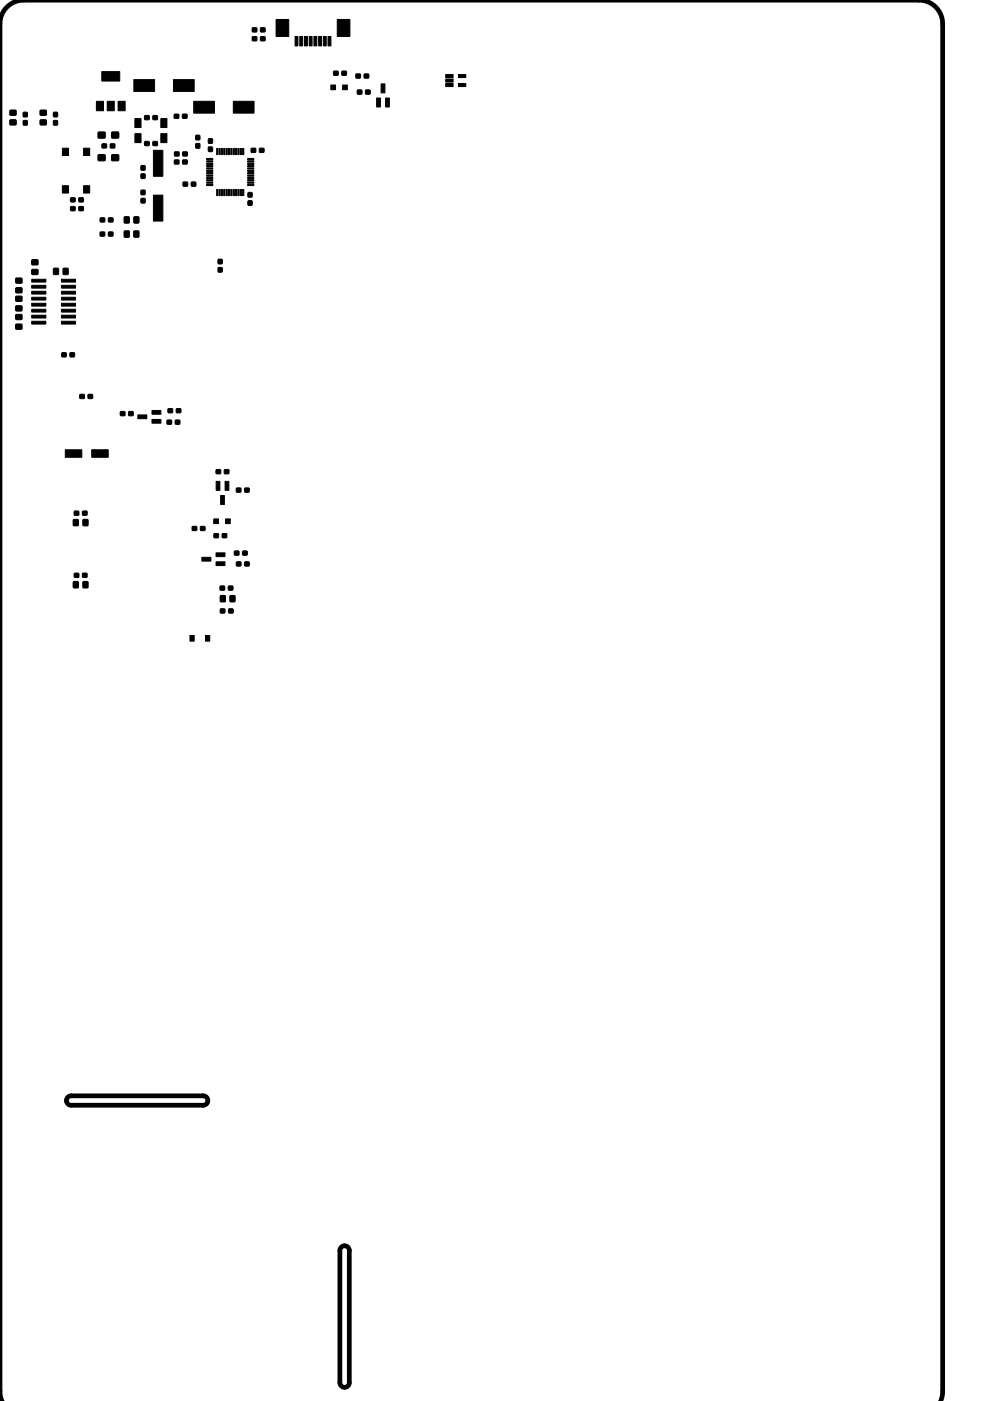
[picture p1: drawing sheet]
<svg xmlns="http://www.w3.org/2000/svg" width="210mm" height="297mm" viewBox="0 0 210 297" stroke-linecap="round" stroke-linejoin="round" font-family="sans-serif">
<path d="M14.4 232.6l.7-.3h28a1 1 0 0 1 1 1 1 1 0 0 1-1 1h-28a1 1 0 0 1-.9-.6 1 1 0 0 1 .2-1.1zM72.4 264.4a1 1 0 0 1 1.1-.2 1 1 0 0 1 .6 .9v28a1 1 0 0 1-1 1 1 1 0 0 1-1-1v-28zM.4 297.1l-.3-1.2-.1-.9v-290a5 5 0 0 1 5-5h190a5 5 0 0 1 5 5v290l-.1 .9-.3 1.2" fill="none" stroke="#000" stroke-width="1"/>
<g fill="#000" stroke="#000" stroke-width=".21">
<path d="M21.6 15.2h3.8v2h-3.8zM28.4 16.9h4.4v2.5h-4.4zM36.8 16.9h4.4v2.5h-4.4zM53.6 5.9h.8l.1 .8h-1zM53.5 7.8h.9l.1 .8h-.9zM55.3 5.9h.9v.8l-.9 .1zM55.3 7.8h.9v.8h-.9zM58.6 4.1h2.7v3.6h-2.7zM62.6 7.7h.6v2h-.6zM63.6 7.7h.6v2h-.6zM64.6 7.7h.6v2h-.6zM65.6 7.7h.6v2h-.6z"/>
<path d="M66.6 7.7h.6v2h-.6zM67.6 7.7h.6v2h-.6zM68.6 7.7h.6v2h-.6zM69.6 7.7h.6v2h-.6zM70.2 18h1v1h-1zM70.8 15.1h.9v.8h-.9zM72.6 15.1h.9v.8h-.9zM72.7 18h1v1h-1zM71.6 4.1h2.6v3.6h-2.6zM75.5 15.7h.9l.1 .8h-.9zM75.8 19.1h.9l.1 .8h-.9zM77.3 15.7h.9v.8h-.9z"/>
<path d="M77.6 19.1h.9v.8h-.9zM80.9 17.8h.8v1.9h-.8zM94.6 15.8h1.5v.7h-1.5zM94.6 16.8h1.5v.6h-1.5zM94.6 17.7h1.5v.7h-1.5zM97.3 17.7h1.5v.7h-1.5zM97.3 15.8h1.5v.7h-1.5zM2.1 25.4h1.2l.1 1-1.2 .1zM2.1 23.4h1.3v1h-1.2zM5 25.6h.8l-.1 .9h-.8zM5 23.8l.8 .1-.1 .9-.8-.1zM8.5 23.4h1.3v1h-1.2z"/>
<path d="M8.5 25.4h1.3v1l-1.2 .1zM11.4 25.6h.8v.9h-.8zM11.4 23.8l.8 .1v.9l-.8-.1zM13.2 31.4h1.3v1.6h-1.3zM13.2 39.4h1.3v1.5h-1.3zM17.7 31.4h1.3v1.6h-1.3zM17.7 39.4h1.3v1.5h-1.3zM20.4 21.5h1.5v2h-1.5zM20.8 32.8h1.5v1.2h-1.5zM20.8 28h1.5v1.2l-1.4 .1zM21.7 30.5h.9v.8l-.9 .1zM23.4 30.5h.9v.8l-.9 .1z"/>
<path d="M22.7 21.5h1.5v2h-1.5zM23.7 32.8h1.4l.1 1.2h-1.5zM23.7 28h1.4l.1 1.2-1.5 .1zM25.1 21.5h1.5v2h-1.5zM28.6 28.3h1.3v1.9h-1.3zM28.6 25.1h1.3v1.9h-1.3zM29.9 35.2h.9v.9h-.9zM29.9 36.9h.9v.9h-.9zM30.7 30.1l.9-.1v.8l-.9 .1zM30.7 24.5h.9v.8l-.9 .1zM32.4 30.1l1-.1v.8l-.9 .1zM32.5 24.5h.9v.8l-.9 .1z"/>
<path d="M34.1 28.3h1.3v1.9h-1.3zM32.5 31.9h2v5.5h-2zM34.1 25.1h1.3v1.9h-1.3zM37 24.2h.9v.8l-.9 .1zM37 33.9h.9l.1 .8-1 .1zM37 32.2h1v.8h-1zM38.7 24.2h.9l.1 .8-.9 .1zM38.8 33.9h.9v.8l-.9 .1zM38.8 32.2h.9v.8l-.9 .1zM38.9 38.6h.9v.8h-.9zM40.6 38.6h.9v.8l-.9 .1zM41.5 30.5h.9v.9h-.8z"/>
<path d="M41.5 28.7h.9v.9h-.8zM43.8 33.6h1.3v.2h-1.3zM43.8 34.1h1.3v.2h-1.3zM43.8 34.6h1.3v.2h-1.3zM43.8 35.1h1.3v.2h-1.3zM43.8 35.6h1.3v.2h-1.3zM43.8 36.1h1.3v.2h-1.3zM43.8 36.6h1.3v.2h-1.3zM43.8 37.1h1.3v.2h-1.3zM43.8 37.6h1.3v.2h-1.3zM43.8 38.1h1.3v.3h-1.3zM43.8 38.6h1.3v.2h-1.3z"/>
<path d="M43.8 39.1h1.3v.2h-1.3zM44.2 29.4l.9 .1-.1 .9-.8-.1zM44.2 31.2h.9l-.1 .9h-.8zM41.1 21.5h4.4v2.5h-4.4zM46 31.5h.2v1.3h-.2zM46.5 31.5h.2v1.3h-.2zM47 31.5h.2v1.3h-.2zM47.5 31.5h.2v1.3h-.2zM48 31.5h.2v1.3h-.2zM48.5 31.5h.2v1.3h-.2zM49 31.5h.2v1.3h-.2zM49.5 31.5h.2v1.3h-.2z"/>
<path d="M50 31.5h.2v1.3h-.2zM50.5 31.5h.2v1.3h-.2zM51 31.5h.2v1.3h-.2zM51.5 31.5h.2v1.3h-.2zM52.5 39.1h1.3v.2h-1.3zM52.5 38.6h1.3v.2h-1.3zM52.5 38.1h1.3v.3h-1.3zM52.5 37.6h1.3v.2h-1.3zM52.5 37.1h1.3v.2h-1.3zM52.5 36.6h1.3v.2h-1.3zM52.5 36.1h1.3v.2h-1.3zM52.5 35.6h1.3v.2h-1.3z"/>
<path d="M52.5 35.1h1.3v.2h-1.3zM52.5 34.6h1.3v.2h-1.3zM52.5 34.1h1.3v.2h-1.3zM52.5 33.6h1.3v.2h-1.3zM49.5 21.5h4.4v2.5h-4.4zM53.3 31.5h.9v.8h-.9zM55.1 31.5h.9v.8h-.9zM79.9 20.8h.8v1.9h-.8zM81.8 20.8h.8v1.9h-.8zM3.4 59h1.2l.1 1h-1.3zM6.7 59.2h3v.6h-3zM6.8 57.2l1.2-.1v1l-1.2 .1z"/>
<path d="M6.8 55.1h1.2v1h-1.2zM11.4 56.9h1v1.3l-1-.1zM13 59.2h3v.6h-3zM13.4 56.9h1v1.3l-1-.1zM15 42h.9v.8h-.9zM15 43.8h.9v.8l-.9 .1zM16.8 42h.8l.1 .8h-.9zM16.8 43.8h.8l.1 .8-.9 .1zM21.3 49.2h.9v.8h-.9zM21.3 46.2h.9v.8h-.9zM23 49.2h.9l.1 .8h-1zM23 46.2h.9l.1 .8h-1z"/>
<path d="M26.4 46h1v1.3l-1-.1zM26.4 49h1v1.3l-1-.1zM28.4 46h1.1l-.1 1.3-1-.1zM28.4 49h1.1l-.1 1.3-1-.1zM29.9 42.1h.9l-.1 .9h-.8zM29.9 40.3l.9 .1-.1 .9-.8-.1zM32.5 41.4h2v5.5h-2zM46 40.2h.2v1.3h-.2zM46.5 40.2h.2v1.3h-.2zM46.3 55h.8v.9h-.8zM46.3 56.7l.8 .1v.9l-.8-.1zM47 40.2h.2v1.3h-.2z"/>
<path d="M47.5 40.2h.2v1.3h-.2zM48 40.2h.2v1.3h-.2zM48.5 40.2h.2v1.3h-.2zM49 40.2h.2v1.3h-.2zM49.5 40.2h.2v1.3h-.2zM50 40.2h.2v1.3h-.2zM50.5 40.2h.2v1.3h-.2zM51 40.2h.2v1.3h-.2zM51.5 40.2h.2v1.3h-.2zM52.7 42.6h.8l-.1 .9h-.8zM52.6 40.9h.9v.9h-.9zM3.4 62.8h1.2v1l-1.2 .1z"/>
<path d="M3.4 64.9h1.2v1h-1.2zM3.4 68.8l1.2-.1v1l-1.2 .1zM3.4 66.7h1.2v1h-1.2zM3.4 61h1.2l.1 1-1.3 .1zM6.7 60.5h3v.6h-3zM6.7 61.7h3v.6h-3zM6.7 63h3v.6h-3zM6.7 64.3h3v.6h-3zM6.7 65.6h3v.6h-3zM6.7 66.8h3v.6h-3zM6.7 68.1h3v.6h-3zM13 68.1h3v.6h-3z"/>
<path d="M13 66.8h3v.6h-3zM13 65.6h3v.6h-3zM13 64.3h3v.6h-3zM13 63h3v.6h-3zM13 61.7h3v.6h-3zM13 60.5h3v.6h-3zM13.1 74.8h.9v.8h-.9zM14.9 74.8h.9v.8h-.9zM13.9 95.4h3.5v1.6h-3.5zM17 83.7l.9-.1v.8l-.9 .1zM18.7 83.7l.9-.1v.8l-.9 .1zM19.5 95.4h3.5v1.6h-3.5z"/>
<path d="M25.6 87.3h.9v.8h-.9zM27.3 87.3h.9v.8h-.9zM29.2 88h1.9v.8h-1.9zM32.2 88.9h1.9v.8h-1.9zM32.2 87h1.9v.8h-1.9zM35.5 89.1h.9v.8h-.9zM35.7 86.7h.9v.8h-.9zM37.2 89.1h.9v.8h-.9zM37.4 86.7h.9l.1 .8h-1zM45.9 99.6h.9v.8h-.9zM47.6 99.6h.9l.1 .8h-1zM15.6 110.2h1v1.2h-1z"/>
<path d="M15.8 108.4h.9v.8h-.9zM17.5 108.4h.9l.1 .8h-1zM17.6 110.2h1.1l-.1 1.2h-1zM40.8 111.6h.9v.8l-.9 .1zM42.6 111.6h.8l.1 .8-.9 .1zM42.8 118.2h1.9v.8h-1.9zM45.3 110h1v1h-1zM45.9 102.1h.8v1.9h-.8zM45.4 113.2h.9v.8h-.9zM46.8 105.1h.8v1.9h-.8zM45.8 117.2h1.9v.8h-1.9zM45.8 119.1h1.9v.8h-1.9z"/>
<path d="M47.8 102.1h.8v1.9h-.8zM47.9 110h1v1h-1zM47.2 113.2h.9v.8h-.9zM49.8 116.9l.8-.1 .1 .9h-.9zM50.2 103.5h.9v.8h-.9zM50.2 119.2l.9-.1v.9h-.9zM51.5 116.9l.9-.1v.9h-.9zM51.9 103.5h.9l.1 .8h-1zM51.9 119.2l.9-.1 .1 .9h-1zM15.6 123.3l1 .1v1.2h-1zM15.8 121.6h.9v.8h-.9zM17.5 121.6h.9l.1 .8h-1z"/>
<path d="M17.6 123.3l1.1 .1-.1 1.2h-1zM40.3 134.7h.9v1.2h-.9zM43.6 134.7h.9v1.2h-.9zM46.7 124.3h.9v.8h-.9zM46.8 129.1h.9v.8l-.9 .1zM46.8 126.3h1v1.3l-1-.1zM48.5 124.3h.9v.8h-.9zM48.5 129.1h.9v.8l-.9 .1zM48.8 126.3h1v1.3l-1-.1z"/>
</g>
</svg>
